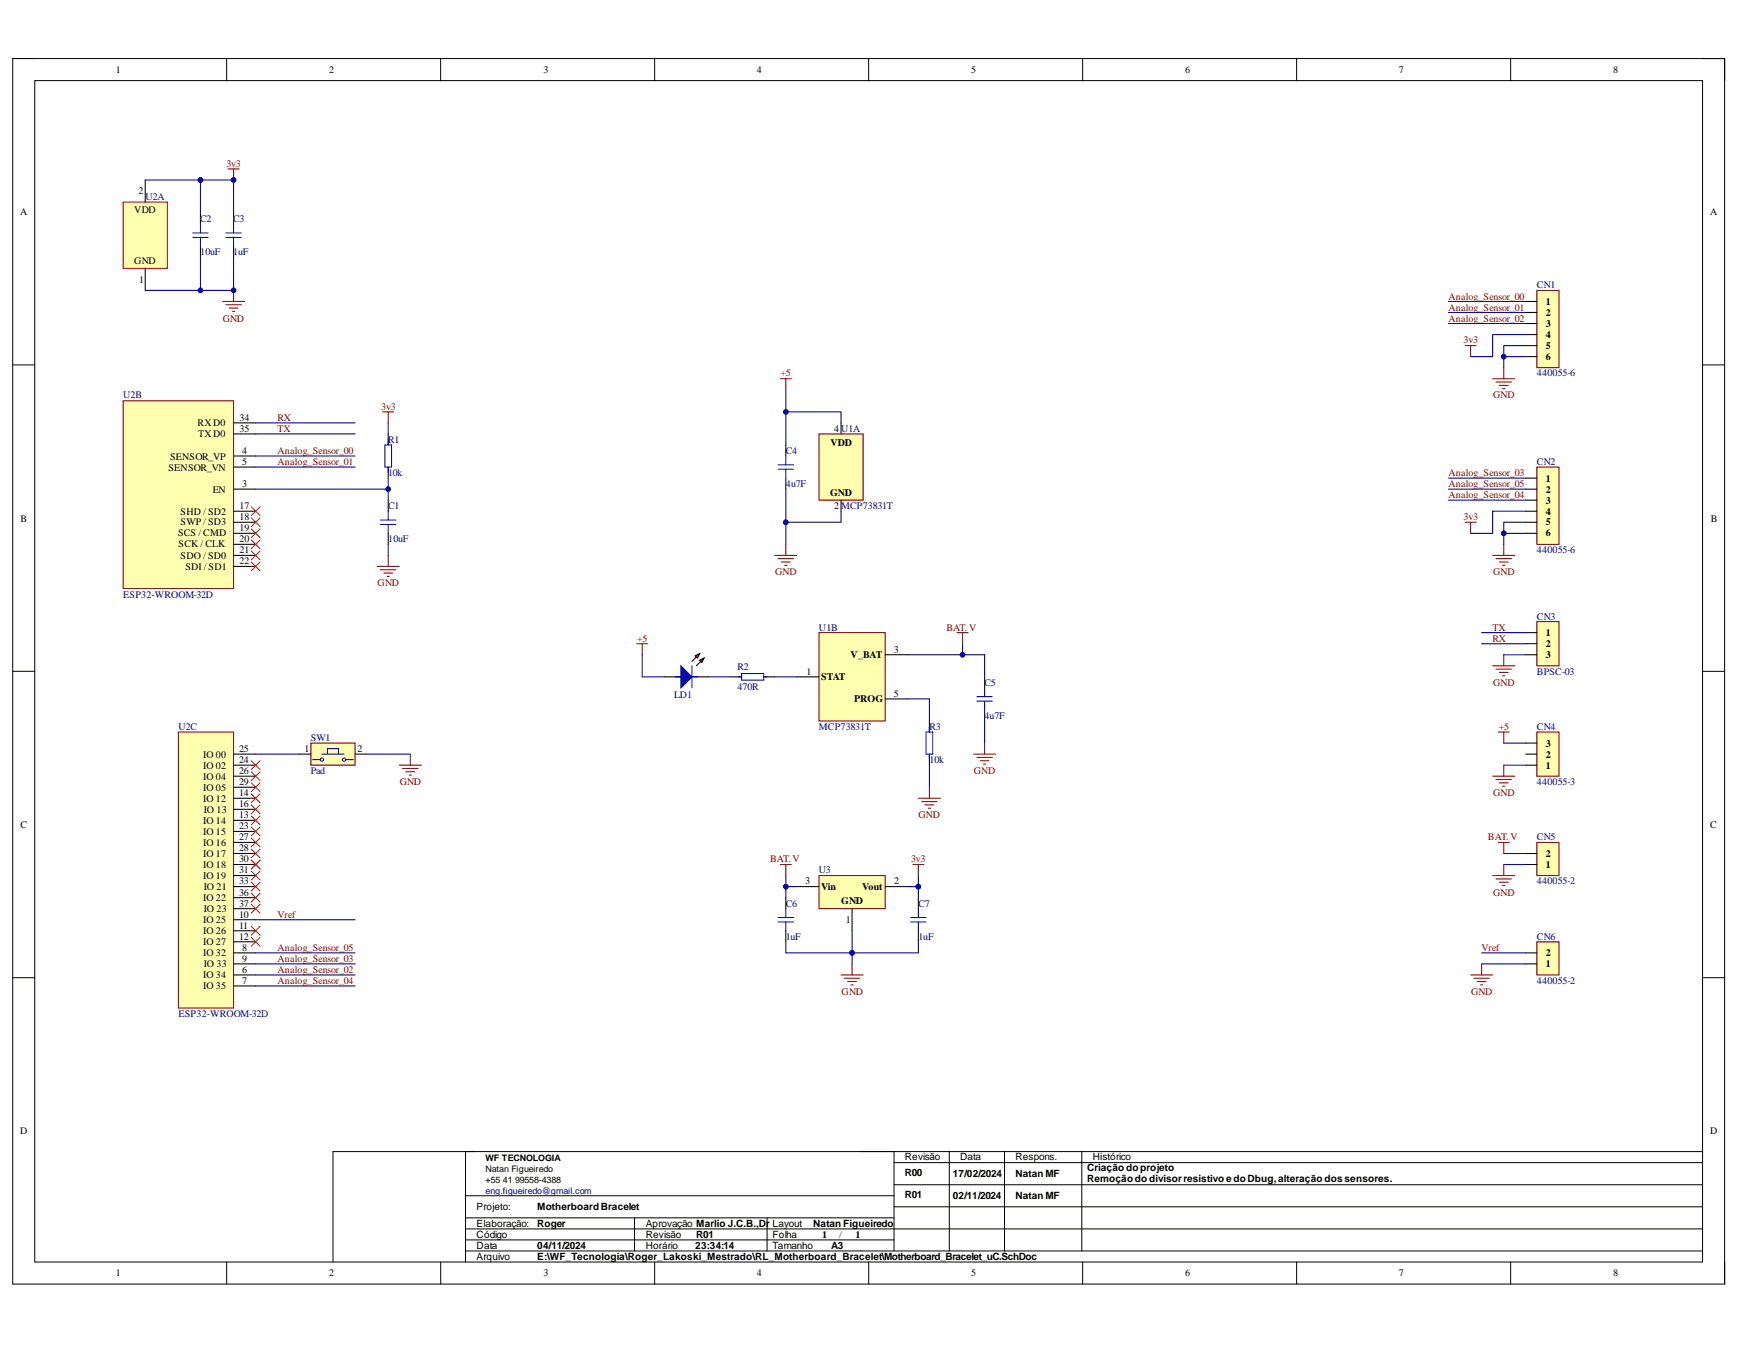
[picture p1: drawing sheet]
<svg xmlns="http://www.w3.org/2000/svg" width="279mm" height="216mm" viewBox="0 0 279 216" stroke-linecap="round" stroke-linejoin="round" font-family="sans-serif">
<defs><g id="words">
<g font-size="1.6">
<text x="18.6" y="11.7">1</text>
<text x="52.9" y="11.7">2</text>
<text x="87.3" y="11.7">3</text>
<text x="121.5" y="11.7">4</text>
<text x="156" y="11.7">5</text>
<text x="190.3" y="11.7">6</text>
<text x="224.6" y="11.7">7</text>
<text x="259" y="11.7">8</text>
<text x="3.2" y="34.6">A</text>
<text x="21.6" y="34.2">VDD</text>
<text x="22.2" y="31.2">2</text>
<text x="274.6" y="34.6">A</text>
<text x="21.6" y="42.3">GND</text>
<text x="22.3" y="45.4">1</text>
<text x="248.2" y="48.9">1</text>
<text x="248.2" y="50.7">2</text>
<text x="248.2" y="52.5">3</text>
<text x="248.2" y="54.2">4</text>
<text x="248.2" y="56">5</text>
<text x="248.2" y="57.8">6</text>
<text x="31.7" y="68.4">RX D0</text>
<text x="31.8" y="70.2">TX D0</text>
<text x="38.5" y="67.5">34</text>
<text x="38.5" y="69.3">35</text>
<text x="133.4" y="71.6">VDD</text>
<text x="134" y="69.3">4 U1A</text>
<text x="27.1" y="75.5">SENSOR_VN</text>
<text x="27.3" y="73.8">SENSOR_VP</text>
<text x="38.9" y="72.8">4</text>
<text x="38.9" y="74.6">5</text>
<text x="248.2" y="77.3">1</text>
<text x="3.3" y="83.7">B</text>
<text x="29" y="82.6">SHD / SD2</text>
<text x="34.2" y="79.1">EN</text>
<text x="38.5" y="81.7">17</text>
<text x="38.5" y="83.5">18</text>
<text x="38.9" y="78.2">3</text>
<text x="133.3" y="79.6">GND</text>
<text x="134" y="81.7">2 MCP73831T</text>
<text x="248.2" y="79.1">2</text>
<text x="248.2" y="80.9">3</text>
<text x="248.2" y="82.6">4</text>
<text x="274.7" y="83.7">B</text>
<text x="28.6" y="86.1">SCS / CMD</text>
<text x="28.7" y="87.9">SCK / CLK</text>
<text x="29" y="84.3">SWP / SD3</text>
<text x="29" y="89.7">SDO / SD0</text>
<text x="38.5" y="85.3">19</text>
<text x="38.5" y="87">20</text>
<text x="38.5" y="88.8">21</text>
<text x="248.2" y="84.3">5</text>
<text x="248.2" y="86.1">6</text>
<text x="29.8" y="91.4">SDI / SD1</text>
<text x="38.5" y="90.6">22</text>
<text x="136.6" y="105.6">V_BAT</text>
<text x="143.5" y="104.8">3</text>
<text x="248.2" y="102.1">1</text>
<text x="248.2" y="105.6">3</text>
<text x="248.2" y="103.9">2</text>
<text x="129.5" y="108.3">1</text>
<text x="131.8" y="109.2">STAT</text>
<text x="137.2" y="112.7">PROG</text>
<text x="143.5" y="111.9">5</text>
<text x="248.2" y="119.8">3</text>
<text x="32.6" y="123.4">IO 02</text>
<text x="32.6" y="121.6">IO 00</text>
<text x="32.6" y="125.2">IO 04</text>
<text x="38.4" y="122.4">24</text>
<text x="38.4" y="120.7">25</text>
<text x="38.4" y="124.2">26</text>
<text x="38.4" y="126">29</text>
<text x="48.9" y="120.7">1</text>
<text x="57.4" y="120.7">2</text>
<text x="248.2" y="123.4">1</text>
<text x="248.2" y="121.6">2</text>
<text x="32.6" y="128.7">IO 12</text>
<text x="32.6" y="126.9">IO 05</text>
<text x="32.7" y="130.5">IO 13</text>
<text x="38.4" y="131.3">13</text>
<text x="38.4" y="127.8">14</text>
<text x="38.4" y="129.5">16</text>
<text x="3.3" y="132.9">C</text>
<text x="32.6" y="132.3">IO 14</text>
<text x="32.6" y="134">IO 15</text>
<text x="32.6" y="135.8">IO 16</text>
<text x="32.6" y="137.6">IO 17</text>
<text x="38.4" y="133.1">23</text>
<text x="38.4" y="134.9">27</text>
<text x="38.4" y="136.6">28</text>
<text x="248.2" y="137.6">2</text>
<text x="274.6" y="132.9">C</text>
<text x="32.6" y="139.4">IO 18</text>
<text x="32.6" y="141.1">IO 19</text>
<text x="32.7" y="142.8">IO 21</text>
<text x="38.4" y="138.4">30</text>
<text x="38.4" y="140.2">31</text>
<text x="38.4" y="142">33</text>
<text x="38.4" y="143.7">36</text>
<text x="129.3" y="142">3</text>
<text x="131.8" y="142.8">Vin</text>
<text x="138.4" y="142.8">Vout</text>
<text x="143.6" y="142">2</text>
<text x="248.2" y="139.4">1</text>
<text x="32.6" y="148.1">IO 25</text>
<text x="32.6" y="149.9">IO 26</text>
<text x="32.6" y="144.6">IO 22</text>
<text x="32.7" y="146.4">IO 23</text>
<text x="38.4" y="147.3">10</text>
<text x="38.4" y="149.1">11</text>
<text x="38.4" y="145.5">37</text>
<text x="135.1" y="145.2">GND</text>
<text x="135.8" y="148.2">1</text>
<text x="32.6" y="153.5">IO 32</text>
<text x="32.6" y="151.7">IO 27</text>
<text x="32.7" y="155.2">IO 33</text>
<text x="38.4" y="150.8">12</text>
<text x="38.9" y="152.6">8</text>
<text x="38.9" y="154.4">9</text>
<text x="248.2" y="155.2">1</text>
<text x="248.2" y="153.5">2</text>
<text x="32.6" y="157">IO 34</text>
<text x="32.6" y="158.8">IO 35</text>
<text x="38.9" y="156.2">6</text>
<text x="38.9" y="157.9">7</text>
<text x="3.2" y="182">D</text>
<text x="274.6" y="182">D</text>
<text x="145.3" y="186.3">Revisão</text>
<text x="145.3" y="188.8">R00</text>
<text x="153" y="189">17/02/2024</text>
<text x="154.2" y="186.3">Data</text>
<text x="163.1" y="186.3">Respons.</text>
<text x="163.1" y="189">Natan MF</text>
<text x="174.6" y="188">Criação do projeto</text>
<text x="174.6" y="189.8">Remoção do divisorresistivo e do Dbug,alteração dos sensores.</text>
<text x="175.5" y="186.3">Histórico</text>
<text x="76.5" y="194.3">Projeto:</text>
<text x="76.5" y="196.9">Elaboração:</text>
<text x="86.3" y="194.3">Motherboard Bracelet</text>
<text x="86.3" y="196.9">Roger</text>
<text x="103.7" y="196.9">Aprovação Marlio J.C.B.,Dr Layout</text>
<text x="130.6" y="196.9">Natan Figueiredo</text>
<text x="145.3" y="192.3">R01</text>
<text x="153" y="192.5">02/11/2024</text>
<text x="163.1" y="192.5">Natan MF</text>
<text x="76.5" y="198.7">Código</text>
<text x="76.5" y="200.5">Data</text>
<text x="76.5" y="202.2">Arquivo</text>
<text x="86.3" y="202.2">E:\WF_Tecnologia\Roger_Lakoski_Mestrado\RL_Motherboard_Bracelet\Motherboard_Bracelet_uC.SchDoc</text>
<text x="86.3" y="200.5">04/11/2024</text>
<text x="103.7" y="198.7">Revisão</text>
<text x="103.7" y="200.5">Horário</text>
<text x="111.6" y="200.5">23:34:14</text>
<text x="111.8" y="198.7">R01</text>
<text x="124.1" y="200.5">Tamanho</text>
<text x="124.1" y="198.7">Folha</text>
<text x="132" y="198.7">1</text>
<text x="133.5" y="200.5">A3</text>
<text x="134.7" y="198.7">/</text>
<text x="137.3" y="198.7">1</text>
<text x="18.6" y="204.9">1</text>
<text x="52.9" y="204.9">2</text>
<text x="87.3" y="204.9">3</text>
<text x="121.5" y="204.9">4</text>
<text x="156" y="204.9">5</text>
<text x="190.3" y="204.9">6</text>
<text x="224.6" y="204.9">7</text>
<text x="259" y="204.9">8</text>
</g>
<g font-size="1.6" fill="#800000">
<text x="36.4" y="26.8">3v3</text>
<text x="35.8" y="51.6">GND</text>
<text x="232.6" y="51.6">Analog_Sensor_02</text>
<text x="232.6" y="48.1">Analog_Sensor_00</text>
<text x="232.6" y="49.9">Analog_Sensor_01</text>
<text x="235" y="55.1">3v3</text>
<text x="61.2" y="65.7">3v3</text>
<text x="125.3" y="60.4">+5</text>
<text x="239.8" y="64">GND</text>
<text x="44.6" y="67.5">RX</text>
<text x="44.6" y="69.3">TX</text>
<text x="44.6" y="72.8">Analog_Sensor_00</text>
<text x="44.6" y="74.6">Analog_Sensor_01</text>
<text x="232.6" y="76.4">Analog_Sensor_03</text>
<text x="232.6" y="79.9">Analog_Sensor_04</text>
<text x="232.6" y="78.2">Analog_Sensor_05</text>
<text x="235" y="83.5">3v3</text>
<text x="60.6" y="94.1">GND</text>
<text x="124.5" y="92.4">GND</text>
<text x="239.8" y="92.4">GND</text>
<text x="152" y="101.2">BAT. V</text>
<text x="239.7" y="101.2">TX</text>
<text x="102.3" y="103">+5</text>
<text x="239.7" y="103">RX</text>
<text x="239.8" y="110.1">GND</text>
<text x="240.7" y="117.1">+5</text>
<text x="64.2" y="126">GND</text>
<text x="156.4" y="124.2">GND</text>
<text x="147.5" y="131.3">GND</text>
<text x="239.8" y="127.8">GND</text>
<text x="238.9" y="134.9">BAT. V</text>
<text x="123.6" y="138.4">BAT. V</text>
<text x="146.3" y="138.4">3v3</text>
<text x="239.8" y="143.7">GND</text>
<text x="44.6" y="147.3">Vref</text>
<text x="44.6" y="152.6">Analog_Sensor_05</text>
<text x="44.6" y="154.4">Analog_Sensor_03</text>
<text x="237.9" y="152.6">Vref</text>
<text x="44.6" y="156.2">Analog_Sensor_02</text>
<text x="44.6" y="157.9">Analog_Sensor_04</text>
<text x="135.1" y="159.7">GND</text>
<text x="236.2" y="159.7">GND</text>
</g>
<g font-size="1.6" fill="#000080">
<text x="23.3" y="32.1">U2A</text>
<text x="32.1" y="35.7">C2</text>
<text x="37.5" y="35.7">C3</text>
<text x="32.1" y="41">10uF</text>
<text x="37.5" y="41">1uF</text>
<text x="246.8" y="46.3">CN1</text>
<text x="19.8" y="64">U2B</text>
<text x="246.8" y="60.4">440055-6</text>
<text x="62.3" y="71.1">R1</text>
<text x="62.3" y="76.4">10k</text>
<text x="126.2" y="72.8">C4</text>
<text x="246.8" y="74.6">CN2</text>
<text x="62.3" y="81.7">C1</text>
<text x="126.2" y="78.2">4u7F</text>
<text x="62.3" y="87">10uF</text>
<text x="246.8" y="88.8">440055-6</text>
<text x="19.8" y="95.9">ESP32-WROOM-32D</text>
<text x="131.5" y="101.2">U1B</text>
<text x="246.8" y="99.5">CN3</text>
<text x="118.4" y="107.6">R2</text>
<text x="108.3" y="112.1">LD1</text>
<text x="118.4" y="110.8">470R</text>
<text x="158.1" y="110.1">C5</text>
<text x="246.8" y="108.3">BPSC-03</text>
<text x="28.7" y="117.1">U2C</text>
<text x="49.9" y="118.9">SW1</text>
<text x="131.5" y="117.1">MCP73831T</text>
<text x="149.3" y="117.1">R3</text>
<text x="158.1" y="115.4">4u7F</text>
<text x="246.8" y="117.1">CN4</text>
<text x="49.9" y="124.2">Pad</text>
<text x="149.3" y="122.4">10k</text>
<text x="246.8" y="126">440055-3</text>
<text x="246.8" y="134.9">CN5</text>
<text x="131.5" y="140.2">U3</text>
<text x="246.8" y="142">440055-2</text>
<text x="126.2" y="145.5">C6</text>
<text x="147.5" y="145.5">C7</text>
<text x="126.2" y="150.8">1uF</text>
<text x="147.5" y="150.8">1uF</text>
<text x="246.8" y="150.8">CN6</text>
<text x="246.8" y="157.9">440055-2</text>
<text x="28.7" y="163.3">ESP32-WROOM-32D</text>
</g>
<g font-size="1.4">
<text x="78" y="186.3">WF TECNOLOGIA</text>
<text x="78" y="189.9">+55</text>
<text x="78" y="188.1">Natan Figueiredo</text>
<text x="80.8" y="189.9">41</text>
<text x="82.7" y="189.9">99558-4388</text>
</g>
<text font-size="1.4" fill="#000080" x="78" y="191.7">eng.figueiredo@gmail.com</text>
</g></defs>
<path d="M2 9.4h274.9v196.7h-274.9z" fill="none" stroke="#000" stroke-width=".16"/>
<path d="M5.6 12.9h267.8v189.7h-267.8z" fill-rule="evenodd" fill="#fff"/>
<g fill="none" stroke="#000" stroke-width=".16">
<path d="M2 9.4h3.6M5.6 12.9h267.8v189.7h-267.8zM36.4 9.4v3.5M70.8 9.4v3.5M105.1 9.4v3.5M139.5 9.4v3.5M173.8 9.4v3.5M208.2 9.4v3.5M242.6 9.4v3.5M273.4 9.4h3.5v3.5M2 58.6h3.6M273.4 58.6h3.5"/>
<path d="M2 107.8h3.6M273.4 107.8h3.5M2 156.9h3.6M273.4 156.9h3.5M74.8 197.3h198.6M74.8 184.9v17.7M74.8 195.5h68.8M74.8 199h68.8M74.8 191.9h68.8M101.9 195.5v5.3M123.2 195.5v5.3M143.6 193.7h129.8"/>
<path d="M143.6 190.2h129.8M143.6 186.6h129.8M143.6 184.9v15.9M152.4 184.9v15.9M161.3 184.9v15.9M173.7 184.9v15.9M273.4 184.9h-219.9v17.7M36.4 202.6v3.5M70.8 202.6v3.5M74.8 200.8h198.6M105.1 202.6v3.5M139.5 202.6v3.5"/>
<path d="M173.8 202.6v3.5M208.2 202.6v3.5M242.6 202.6v3.5M276.9 202.6v3.5"/>
</g>
<path d="M35.7 48.4h3.6M36.3 48.9h2.4M36.8 49.5h1.4M37.3 50h.4M37.5 46.6v1.8M60.6 90.9h3.5M61.1 91.5h2.5M61.6 92h1.4M62.2 92.5h.3M62.3 89.2v1.7" fill="none" stroke="#800000" stroke-width=".17"/>
<circle cx="37.5" cy="46.6" r=".35" fill="#000080"/>
<circle cx="37.5" cy="46.6" r=".35" fill="none" stroke="#000080" stroke-width=".16"/>
<path d="M36.6 27.1h1.8M37.5 27.1v1.8M61.4 66.1h1.8M62.3 66.1v1.8M64.1 122.8h3.6M64.6 123.4h2.5M65.2 123.9h1.4M65.7 124.4h.4M65.9 121v1.8" fill="none" stroke="#800000" stroke-width=".17"/>
<circle cx="37.5" cy="28.9" r=".35" fill="#000080"/>
<circle cx="37.5" cy="28.9" r=".35" fill="none" stroke="#000080" stroke-width=".16"/>
<path d="M19.8 32.4h7.1v10.7h-7.1z" fill-rule="evenodd" fill="#ffffb0"/>
<path d="M19.8 32.4h7.1v10.7h-7.1z" fill="none" stroke="#800000" stroke-width=".16"/>
<path d="M23.3 28.9v3.5M23.3 43.1v3.5" fill="none" stroke="#000" stroke-width=".17"/>
<path d="M19.8 64.3h17.7v30.2h-17.7z" fill-rule="evenodd" fill="#ffffb0"/>
<path d="M19.8 64.3h17.7v30.2h-17.7z" fill="none" stroke="#800000" stroke-width=".16"/>
<path d="M37.5 78.5h3.6M37.5 73.2h3.6M37.5 75h3.6M37.5 67.9h3.6M37.5 69.7h3.6M37.5 82.1h3.6M37.5 83.8h3.6M37.5 85.6h3.6M37.5 87.4h3.6M37.5 89.2h3.6M37.5 90.9h3.6" fill="none" stroke="#000" stroke-width=".17"/>
<path d="M28.6 117.5h8.9v44.3h-8.9z" fill-rule="evenodd" fill="#ffffb0"/>
<path d="M28.6 117.5h8.9v44.3h-8.9z" fill="none" stroke="#800000" stroke-width=".16"/>
<g fill="none" stroke="#000" stroke-width=".17">
<path d="M32.2 34.2v1.8M32.2 39.5v1.8M37.5 34.2v1.8M37.5 39.5v1.8M62.3 69.7v1.7M62.3 75v1.7M62.3 80.3v1.8M62.3 85.6v1.8M37.5 131.7h3.6M37.5 128.1h3.6M37.5 129.9h3.6M37.5 133.5h3.6"/>
<path d="M37.5 122.8h3.6M37.5 121h3.6M37.5 124.6h3.6M37.5 135.2h3.6M37.5 137h3.6M37.5 126.4h3.6M37.5 138.8h3.6M37.5 156.5h3.6M37.5 158.3h3.6M37.5 153h3.6M37.5 154.7h3.6M37.5 147.6h3.6"/>
<path d="M37.5 149.4h3.6M37.5 151.2h3.6M37.5 140.5h3.6M37.5 142.3h3.6M37.5 144.1h3.6M37.5 145.9h3.6"/>
</g>
<path d="M40.3 81.3l1.5 1.5M40.3 83.1l1.5 1.4M40.3 84.9l1.5 1.4M40.3 86.7l1.5 1.4M40.3 88.4l1.5 1.5M40.3 90.2l1.5 1.4M41.8 81.3l-1.5 1.5M41.8 83.1l-1.5 1.4M41.8 84.9l-1.5 1.4M41.8 86.7l-1.5 1.4M41.8 88.4l-1.5 1.5M41.8 90.2l-1.5 1.4" fill="none" stroke="#f00" stroke-width=".16"/>
<g fill="none" stroke="#00f" stroke-width=".17">
<path d="M30.9 37.4h2.5M30.9 38.1h2.5M32.2 36v1.4M32.2 38.1v1.4M36.3 37.4h2.4M36.3 38.1h2.4M37.5 36v1.4M37.5 38.1v1.4M61.8 71.4h1.1v3.6h-1.1zM62.3 70.5v.9M62.3 75v.9M61.1 83.5h2.5"/>
<path d="M61.1 84.2h2.5M62.3 82.1v1.4M62.3 84.2v1.4"/>
</g>
<path d="M49.9 119.3h7.1v3.5h-7.1z" fill-rule="evenodd" fill="#ffffb0"/>
<path d="M125.3 60.8h1.8M126.2 60.8v1.8M124.4 89.2h3.6M124.9 89.7h2.5M125.5 90.2h1.4M126 90.7h.4M126.2 87.4v1.8M49.9 119.3h7.1v3.5h-7.1z" fill="none" stroke="#800000" stroke-width=".17"/>
<path d="M50.2 121.9h1.1M51.4 121.9l.3-.2a.27 .27 0 0 1 .3 .2 .27 .27 0 0 1-.3 .3 .27 .27 0 0 1-.3-.3M51.7 121h3.5M52.6 121v-.8h1.8v.8M55 121.9l.2-.2a.27 .27 0 0 1 .3 .2 .27 .27 0 0 1-.3 .3 .27 .27 0 0 1-.2-.3M55.6 121.9h1.1" fill="none" stroke="#00f" stroke-width=".17"/>
<path d="M106.7 108.6h2.6M111.1 108.6h2.7M48.1 121h1.8M57 121h1.8" fill="none" stroke="#000" stroke-width=".17"/>
<g fill="none" stroke="#f00" stroke-width=".16">
<path d="M40.3 122.1l1.5 1.4M40.3 123.9l1.5 1.4M40.3 125.7l1.5 1.4M40.3 127.4l1.5 1.5M40.3 129.2l1.5 1.4M40.3 131l1.5 1.4M40.3 132.7l1.5 1.5M40.3 134.5l1.5 1.4M40.3 136.3l1.5 1.4M40.3 138.1l1.5 1.4M40.3 139.8l1.5 1.5M41.8 122.1l-1.5 1.4"/>
<path d="M41.8 123.9l-1.5 1.4M41.8 125.7l-1.5 1.4M41.8 127.4l-1.5 1.5M41.8 129.2l-1.5 1.4M41.8 131l-1.5 1.4M41.8 132.7l-1.5 1.5M41.8 134.5l-1.5 1.4M41.8 136.3l-1.5 1.4M41.8 138.1l-1.5 1.4M41.8 139.8l-1.5 1.5M40.3 148.7l1.5 1.4M40.3 150.5l1.5 1.4"/>
<path d="M40.3 141.6l1.5 1.4M40.3 143.4l1.5 1.4M40.3 145.2l1.5 1.4M41.8 148.7l-1.5 1.4M41.8 150.5l-1.5 1.4M41.8 141.6l-1.5 1.4M41.8 143.4l-1.5 1.4M41.8 145.2l-1.5 1.4"/>
</g>
<path d="M109.3 106.9l1.8 1.7-1.8 1.8z" fill="#00f"/>
<path d="M109.3 106.9l1.8 1.7-1.8 1.8z" fill="none" stroke="#00f" stroke-width=".17"/>
<path d="M112.3 104.9l-1.2 1.3M113.1 105.6l-1.3 1.3" fill="none" stroke="#000" stroke-width=".17"/>
<path d="M112.3 106l.8-.4-.4 .7z" fill="#f00"/>
<path d="M112.3 106l.8-.4-.4 .7z" fill="none" stroke="#000" stroke-width=".17"/>
<path d="M111.6 105.3l.7-.4-.3 .7z" fill="#f00"/>
<path d="M111.6 105.3l.7-.4-.3 .7z" fill="none" stroke="#000" stroke-width=".17"/>
<path d="M108.4 108.6h.9M111.1 106.9v3.5M111.1 108.6h.9" fill="none" stroke="#00f" stroke-width=".17"/>
<path d="M102.2 103.3h1.8M103.1 103.3v1.8M153.7 101.6h1.7M154.6 101.6v1.7M158.1 119.3v1.7M156.3 121h3.6M156.9 121.6h2.4M157.4 122.1h1.4M157.9 122.6h.4" fill="none" stroke="#800000" stroke-width=".17"/>
<path d="M131.5 140.5h10.6v5.4h-10.6z" fill-rule="evenodd" fill="#ffffb0"/>
<g fill="none" stroke="#800000" stroke-width=".17">
<path d="M125.3 138.8h1.8M126.2 138.8v1.7M146.6 138.8h1.8M147.5 138.8v1.7M147.5 128.1h3.5M148 128.7h2.5M148.5 129.2h1.4M149.1 129.7h.3M149.2 126.4v1.7M131.5 140.5h10.6v5.4h-10.6zM135.1 156.5h3.5M135.6 157h2.5"/>
<path d="M136.1 157.6h1.4M136.6 158.1h.4M136.8 154.7v1.8"/>
</g>
<g fill="none" stroke="#000" stroke-width=".17">
<path d="M126.2 71.4v1.8M126.2 76.7v1.8M117.3 108.6h1.8M122.6 108.6h1.8M149.2 115.7v1.8M158.1 108.6v1.8M158.1 114v1.7M149.2 121v1.8M126.2 144.1v1.8M126.2 149.4v1.8M128 142.3h3.5M136.8 145.9v3.5"/>
<path d="M142.1 142.3h3.6M147.5 144.1v1.8M147.5 149.4v1.8"/>
</g>
<g fill="none" stroke="#00f" stroke-width=".17">
<path d="M124.9 74.6h2.5M124.9 75.3h2.5M126.2 73.2v1.4M126.2 75.3v1.4M118.6 108.6h.5M119.1 108.1h3.5v1.1h-3.5zM122.6 108.6h.6M148.7 117.5h1.1v3.5h-1.1zM149.2 116.6v.9M156.9 111.8h2.4M156.9 112.5h2.4M158.1 110.4v1.4"/>
<path d="M158.1 112.5v1.5M149.2 121v.9M124.9 147.3h2.5M124.9 148h2.5M126.2 145.9v1.4M126.2 148v1.4M146.2 147.3h2.5M146.2 148h2.5M147.5 145.9v1.4M147.5 148v1.4"/>
</g>
<path d="M131.5 69.7h7.1v10.6h-7.1z" fill-rule="evenodd" fill="#ffffb0"/>
<path d="M131.5 69.7h7.1v10.6h-7.1z" fill="none" stroke="#800000" stroke-width=".17"/>
<path d="M135.1 67.9v1.8M135.1 80.3v1.8" fill="none" stroke="#000" stroke-width=".17"/>
<path d="M131.5 101.6h10.6v14.1h-10.6z" fill-rule="evenodd" fill="#ffffb0"/>
<g fill="none" stroke="#800000" stroke-width=".17">
<path d="M235.3 55.5h1.7M236.1 55.5v1.7M241.5 59v1.8M239.7 60.8h3.5M240.2 61.3h2.5M240.8 61.9h1.4M241.3 62.4h.3M131.5 101.6h10.6v14.1h-10.6zM239.7 106.9h3.5M240.2 107.4h2.5M240.6 117.5h1.8M240.8 107.9h1.4"/>
<path d="M241.3 108.5h.3M241.5 105.1v1.8M241.5 117.5v1.8M239.7 124.6h3.5M240.2 125.1h2.5M240.6 135.2h1.8M240.8 125.7h1.4M241.3 126.2h.3M241.5 122.8v1.8M241.5 135.2v1.8M241.5 138.8v1.7M239.7 140.5h3.5"/>
<path d="M240.2 141.1h2.5M240.8 141.6h1.4M241.3 142.1h.3"/>
</g>
<path d="M128 108.6h3.5M142.1 112.2h3.6M142.1 105.1h3.6" fill="none" stroke="#000" stroke-width=".17"/>
<path d="M246.8 99.8h3.5v7.1h-3.5z" fill-rule="evenodd" fill="#ffffb0"/>
<path d="M246.8 99.8h3.5v7.1h-3.5z" fill="none" stroke="#800000" stroke-width=".17"/>
<path d="M245 101.6h1.8M245 105.1h1.8M245 103.3h1.8" fill="none" stroke="#000" stroke-width=".17"/>
<path d="M246.8 135.2h3.5v5.3h-3.5z" fill-rule="evenodd" fill="#ffffb0"/>
<path d="M246.8 135.2h3.5v5.3h-3.5z" fill="none" stroke="#800000" stroke-width=".17"/>
<path d="M245 138.8h1.8M245 137h1.8" fill="none" stroke="#000" stroke-width=".17"/>
<path d="M246.8 117.5h3.5v7.1h-3.5z" fill-rule="evenodd" fill="#ffffb0"/>
<g fill="none" stroke="#800000" stroke-width=".17">
<path d="M235.3 83.8h1.7M236.1 83.8v1.8M239.7 89.2h3.5M240.2 89.7h2.5M240.8 90.2h1.4M241.3 90.7h.3M241.5 87.4v1.8M246.8 117.5h3.5v7.1h-3.5zM236.1 156.5h3.6M236.7 157h2.5M237.2 157.6h1.4M237.7 158.1h.4"/>
<path d="M237.9 154.7v1.8"/>
</g>
<path d="M245 119.3h1.8M245 122.8h1.8M245 121.1h1.8" fill="none" stroke="#000" stroke-width=".17"/>
<path d="M246.8 75h3.5v12.4h-3.5z" fill-rule="evenodd" fill="#ffffb0"/>
<path d="M246.8 75h3.5v12.4h-3.5z" fill="none" stroke="#800000" stroke-width=".17"/>
<path d="M245 76.7h1.8M245 78.5h1.8M245 80.3h1.8M245 82.1h1.8M245 83.8h1.8M245 85.6h1.8" fill="none" stroke="#000" stroke-width=".17"/>
<path d="M246.8 46.6h3.5v12.4h-3.5z" fill-rule="evenodd" fill="#ffffb0"/>
<path d="M246.8 46.6h3.5v12.4h-3.5z" fill="none" stroke="#800000" stroke-width=".17"/>
<path d="M245 48.4h1.8M245 50.2h1.8M245 51.9h1.8M245 53.7h1.8M245 55.5h1.8M245 57.2h1.8" fill="none" stroke="#000" stroke-width=".17"/>
<path d="M246.8 151.2h3.5v5.3h-3.5z" fill-rule="evenodd" fill="#ffffb0"/>
<path d="M246.8 151.2h3.5v5.3h-3.5z" fill="none" stroke="#800000" stroke-width=".17"/>
<path d="M245 154.7h1.8M245 153h1.8" fill="none" stroke="#000" stroke-width=".17"/>
<path d="M41.1 67.9h15.9M41.1 69.7h15.9M62.3 67.9v1.8M62.3 76.7v1.8M62.3 87.4v1.8M58.8 121h7.1" fill="none" stroke="#000080" stroke-width=".17"/>
<circle cx="62.3" cy="78.5" r=".36" fill="#000080"/>
<circle cx="62.3" cy="78.5" r=".36" fill="none" stroke="#000080" stroke-width=".16"/>
<path d="M32.2 28.9v5.3M41.1 121h7" fill="none" stroke="#000080" stroke-width=".17"/>
<circle cx="32.2" cy="28.9" r=".35" fill="#000080"/>
<circle cx="32.2" cy="28.9" r=".35" fill="none" stroke="#000080" stroke-width=".16"/>
<path d="M32.2 41.3v5.3" fill="none" stroke="#000080" stroke-width=".17"/>
<circle cx="32.2" cy="46.6" r=".35" fill="#000080"/>
<circle cx="32.2" cy="46.6" r=".35" fill="none" stroke="#000080" stroke-width=".16"/>
<path d="M23.3 28.9h8.9" fill="none" stroke="#000080" stroke-width=".17"/>
<circle cx="32.2" cy="28.9" r=".35" fill="#000080"/>
<circle cx="32.2" cy="28.9" r=".35" fill="none" stroke="#000080" stroke-width=".16"/>
<path d="M32.2 28.9h5.3v5.3" fill="none" stroke="#000080" stroke-width=".17"/>
<circle cx="32.2" cy="28.9" r=".35" fill="#000080"/>
<circle cx="32.2" cy="28.9" r=".35" fill="none" stroke="#000080" stroke-width=".16"/>
<circle cx="37.5" cy="28.9" r=".35" fill="#000080"/>
<circle cx="37.5" cy="28.9" r=".35" fill="none" stroke="#000080" stroke-width=".16"/>
<path d="M37.5 41.3v5.3h-14.2" fill="none" stroke="#000080" stroke-width=".17"/>
<circle cx="37.5" cy="46.6" r=".35" fill="#000080"/>
<circle cx="37.5" cy="46.6" r=".35" fill="none" stroke="#000080" stroke-width=".16"/>
<circle cx="32.2" cy="46.6" r=".35" fill="#000080"/>
<circle cx="32.2" cy="46.6" r=".35" fill="none" stroke="#000080" stroke-width=".16"/>
<path d="M41.1 78.5h21.2v1.8M41.1 75h15.9M41.1 147.6h15.9" fill="none" stroke="#000080" stroke-width=".17"/>
<circle cx="62.3" cy="78.5" r=".36" fill="#000080"/>
<circle cx="62.3" cy="78.5" r=".36" fill="none" stroke="#000080" stroke-width=".16"/>
<path d="M113.8 108.6h3.5M145.7 112.2h3.5v3.5M158.1 115.7v3.6M41.1 156.5h15.9M41.1 158.3h15.9M41.1 153h15.9M41.1 154.7h15.9M136.8 149.4v3.6h-10.6v-1.8" fill="none" stroke="#000080" stroke-width=".17"/>
<circle cx="136.8" cy="153" r=".35" fill="#000080"/>
<circle cx="136.8" cy="153" r=".35" fill="none" stroke="#000080" stroke-width=".16"/>
<path d="M147.5 151.2v1.8h-10.7" fill="none" stroke="#000080" stroke-width=".17"/>
<circle cx="136.8" cy="153" r=".35" fill="#000080"/>
<circle cx="136.8" cy="153" r=".35" fill="none" stroke="#000080" stroke-width=".16"/>
<path d="M147.5 140.5v1.8" fill="none" stroke="#000080" stroke-width=".17"/>
<circle cx="147.5" cy="142.3" r=".36" fill="#000080"/>
<circle cx="147.5" cy="142.3" r=".36" fill="none" stroke="#000080" stroke-width=".16"/>
<path d="M145.7 142.3h1.8" fill="none" stroke="#000080" stroke-width=".17"/>
<circle cx="147.5" cy="142.3" r=".36" fill="#000080"/>
<circle cx="147.5" cy="142.3" r=".36" fill="none" stroke="#000080" stroke-width=".16"/>
<path d="M147.5 142.3v1.8" fill="none" stroke="#000080" stroke-width=".17"/>
<circle cx="147.5" cy="142.3" r=".36" fill="#000080"/>
<circle cx="147.5" cy="142.3" r=".36" fill="none" stroke="#000080" stroke-width=".16"/>
<path d="M126.2 140.5v3.6" fill="none" stroke="#000080" stroke-width=".17"/>
<circle cx="126.2" cy="142.3" r=".36" fill="#000080"/>
<circle cx="126.2" cy="142.3" r=".36" fill="none" stroke="#000080" stroke-width=".16"/>
<path d="M136.8 153v1.7" fill="none" stroke="#000080" stroke-width=".17"/>
<circle cx="136.8" cy="153" r=".35" fill="#000080"/>
<circle cx="136.8" cy="153" r=".35" fill="none" stroke="#000080" stroke-width=".16"/>
<path d="M124.4 108.6h3.6M149.2 122.8v3.6M126.2 142.3h1.8" fill="none" stroke="#000080" stroke-width=".17"/>
<circle cx="126.2" cy="142.3" r=".36" fill="#000080"/>
<circle cx="126.2" cy="142.3" r=".36" fill="none" stroke="#000080" stroke-width=".16"/>
<path d="M103.1 105.1v3.5h3.6M154.6 103.3v1.8" fill="none" stroke="#000080" stroke-width=".17"/>
<circle cx="154.6" cy="105.1" r=".36" fill="#000080"/>
<circle cx="154.6" cy="105.1" r=".36" fill="none" stroke="#000080" stroke-width=".16"/>
<path d="M145.7 105.1h12.4v3.5" fill="none" stroke="#000080" stroke-width=".17"/>
<circle cx="154.6" cy="105.1" r=".36" fill="#000080"/>
<circle cx="154.6" cy="105.1" r=".36" fill="none" stroke="#000080" stroke-width=".16"/>
<path d="M245 57.2h-3.5v1.8M237.9 103.3h7.1M237.9 101.6h7.1M241.5 105.1h3.5M241.5 119.3h3.5M241.5 122.8h3.5M241.5 138.8h3.5M241.5 137h3.5" fill="none" stroke="#000080" stroke-width=".17"/>
<circle cx="241.5" cy="57.3" r=".35" fill="#000080"/>
<circle cx="241.5" cy="57.3" r=".35" fill="none" stroke="#000080" stroke-width=".16"/>
<path d="M232.6 51.9h12.4M232.6 50.2h12.4M232.6 48.4h12.4M41.1 73.2h15.9M126.2 66.1v5.3M232.6 78.5h12.4M232.6 76.7h12.4M232.6 80.3h12.4" fill="none" stroke="#000080" stroke-width=".17"/>
<circle cx="126.2" cy="66.1" r=".35" fill="#000080"/>
<circle cx="126.2" cy="66.1" r=".35" fill="none" stroke="#000080" stroke-width=".16"/>
<path d="M126.2 78.5v5.3" fill="none" stroke="#000080" stroke-width=".17"/>
<circle cx="126.2" cy="83.8" r=".35" fill="#000080"/>
<circle cx="126.2" cy="83.8" r=".35" fill="none" stroke="#000080" stroke-width=".16"/>
<path d="M135.1 82.1v1.7h-8.9v3.6" fill="none" stroke="#000080" stroke-width=".17"/>
<circle cx="126.2" cy="83.8" r=".35" fill="#000080"/>
<circle cx="126.2" cy="83.8" r=".35" fill="none" stroke="#000080" stroke-width=".16"/>
<path d="M126.2 62.6v3.5h8.9v1.8" fill="none" stroke="#000080" stroke-width=".17"/>
<circle cx="126.2" cy="66.1" r=".35" fill="#000080"/>
<circle cx="126.2" cy="66.1" r=".35" fill="none" stroke="#000080" stroke-width=".16"/>
<path d="M245 55.5h-3.5v1.7" fill="none" stroke="#000080" stroke-width=".17"/>
<circle cx="241.5" cy="57.3" r=".35" fill="#000080"/>
<circle cx="241.5" cy="57.3" r=".35" fill="none" stroke="#000080" stroke-width=".16"/>
<path d="M245 53.7h-5.3v3.5h-3.6M245 85.6h-3.5v1.8" fill="none" stroke="#000080" stroke-width=".17"/>
<circle cx="241.5" cy="85.6" r=".35" fill="#000080"/>
<circle cx="241.5" cy="85.6" r=".35" fill="none" stroke="#000080" stroke-width=".16"/>
<path d="M245 83.8h-3.5v1.8" fill="none" stroke="#000080" stroke-width=".17"/>
<circle cx="241.5" cy="85.6" r=".35" fill="#000080"/>
<circle cx="241.5" cy="85.6" r=".35" fill="none" stroke="#000080" stroke-width=".16"/>
<path d="M245 82.1h-5.3v3.5h-3.6M237.9 153h7.1M237.9 154.7h7.1" fill="none" stroke="#000080" stroke-width=".17"/>
<use href="#words"/>
</svg>
